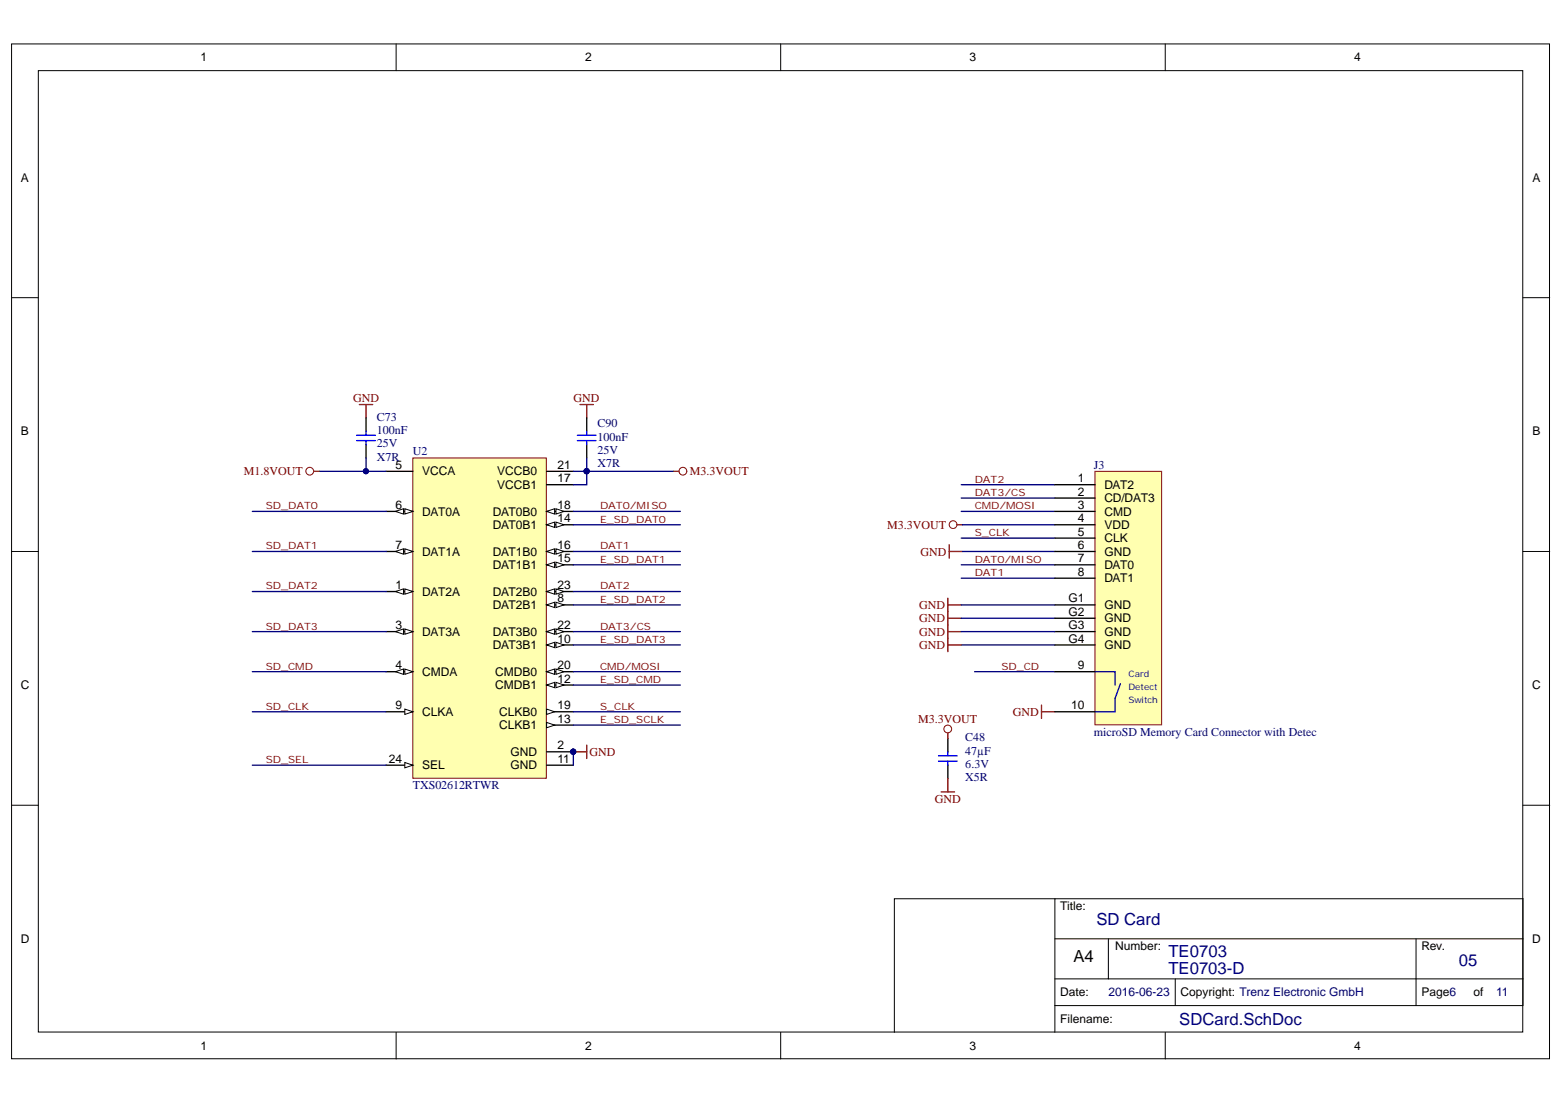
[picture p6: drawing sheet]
<svg xmlns="http://www.w3.org/2000/svg" width="297mm" height="210mm" viewBox="0 0 297 210" stroke-linecap="round" stroke-linejoin="round" font-family="sans-serif">
<defs><g id="words">
<g font-size="3.2" fill="#000080">
<text x="208.4" y="175.8">SD Card</text>
<text x="222.1" y="185.2">TE0703-D</text>
<text x="222.1" y="181.9">TE0703</text>
<text x="277.2" y="183.6">05</text>
<text x="224.1" y="194.8">SDCard.SchDoc</text>
</g>
<text font-size="3.2" x="204" y="182.9">A4</text>
<g font-size="2.3">
<text x="38.1" y="11.7">1</text>
<text x="111.2" y="11.7">2</text>
<text x="184.3" y="11.7">3</text>
<text x="257.4" y="11.7">4</text>
<text x="4" y="34.5">A</text>
<text x="291.2" y="34.5">A</text>
<text x="4" y="82.8">B</text>
<text x="291.2" y="82.8">B</text>
<text x="75.2" y="89.1">5</text>
<text x="105.9" y="89.1">21</text>
<text x="80.2" y="90.4">VCCA</text>
<text x="94.5" y="92.9">VCCB1</text>
<text x="94.5" y="90.4">VCCB0</text>
<text x="105.9" y="91.7">17</text>
<text x="204.8" y="91.7">1</text>
<text x="204.8" y="94.2">2</text>
<text x="209.9" y="92.9">DAT2</text>
<text x="209.9" y="95.5">CD/DAT3</text>
<text x="75.2" y="96.8">6</text>
<text x="80.2" y="98">DAT0A</text>
<text x="93.7" y="100.6">DAT0B1</text>
<text x="93.7" y="98">DAT0B0</text>
<text x="105.9" y="99.3">14</text>
<text x="105.9" y="96.8">18</text>
<text x="204.8" y="96.8">3</text>
<text x="204.8" y="99.3">4</text>
<text x="204.8" y="101.8">5</text>
<text x="209.9" y="98">CMD</text>
<text x="209.9" y="100.6">VDD</text>
<text x="75.2" y="104.4">7</text>
<text x="80.2" y="105.6">DAT1A</text>
<text x="93.7" y="105.6">DAT1B0</text>
<text x="105.9" y="106.9">15</text>
<text x="105.9" y="104.4">16</text>
<text x="204.8" y="104.4">6</text>
<text x="204.8" y="106.9">7</text>
<text x="209.9" y="103.1">CLK</text>
<text x="209.9" y="105.6">GND</text>
<text x="75.2" y="112">1</text>
<text x="80.2" y="113.2">DAT2A</text>
<text x="93.7" y="108.2">DAT1B1</text>
<text x="93.7" y="113.2">DAT2B0</text>
<text x="105.9" y="112">23</text>
<text x="204.8" y="109.4">8</text>
<text x="209.9" y="108.2">DAT0</text>
<text x="209.9" y="110.7">DAT1</text>
<text x="75.2" y="119.6">3</text>
<text x="93.7" y="115.8">DAT2B1</text>
<text x="105.9" y="114.5">8</text>
<text x="105.9" y="119.6">22</text>
<text x="203" y="114.5">G1</text>
<text x="203" y="117.1">G2</text>
<text x="203" y="119.6">G3</text>
<text x="209.9" y="115.8">GND</text>
<text x="209.9" y="118.3">GND</text>
<text x="80.2" y="120.9">DAT3A</text>
<text x="93.7" y="123.4">DAT3B1</text>
<text x="93.7" y="120.9">DAT3B0</text>
<text x="105.9" y="122.2">10</text>
<text x="203" y="122.2">G4</text>
<text x="209.9" y="120.9">GND</text>
<text x="209.9" y="123.4">GND</text>
<text x="3.9" y="131">C</text>
<text x="75.2" y="127.2">4</text>
<text x="80.2" y="128.5">CMDA</text>
<text x="94.1" y="131">CMDB1</text>
<text x="94.1" y="128.5">CMDB0</text>
<text x="105.9" y="129.8">12</text>
<text x="105.9" y="127.2">20</text>
<text x="204.8" y="127.2">9</text>
<text x="291.1" y="131">C</text>
<text x="75.2" y="134.8">9</text>
<text x="80.2" y="136.1">CLKA</text>
<text x="94.9" y="136.1">CLKB0</text>
<text x="105.9" y="137.4">13</text>
<text x="105.9" y="134.8">19</text>
<text x="203.5" y="134.8">10</text>
<text x="94.9" y="138.6">CLKB1</text>
<text x="97" y="143.7">GND</text>
<text x="105.9" y="142.4">2</text>
<text x="73.9" y="145">24</text>
<text x="80.2" y="146.3">SEL</text>
<text x="97" y="146.3">GND</text>
<text x="105.9" y="145">11</text>
<text x="201.5" y="173">Title:</text>
<text x="3.9" y="179.3">D</text>
<text x="291.1" y="179.3">D</text>
<text x="211.9" y="180.6">Number:</text>
<text x="270.1" y="180.6">Rev.</text>
<text x="201.5" y="189.4">Date:</text>
<text x="224.4" y="189.4">Copyright: Trenz Electronic GmbH</text>
<text x="270.1" y="189.4">Page6</text>
<text x="280" y="189.4">of</text>
<text x="201.5" y="194.5">Filename:</text>
<text x="38.1" y="199.6">1</text>
<text x="111.2" y="199.6">2</text>
<text x="184.3" y="199.6">3</text>
<text x="257.4" y="199.6">4</text>
</g>
<g font-size="2.3" fill="#800000">
<text x="67.1" y="76.4">GND</text>
<text x="109" y="76.4">GND</text>
<text x="46.3" y="90.4">M1.8VOUT</text>
<text x="131.1" y="90.4">M3.3VOUT</text>
<text x="168.6" y="100.5">M3.3VOUT</text>
<text x="174.9" y="105.6">GND</text>
<text x="174.7" y="115.8">GND</text>
<text x="174.7" y="118.3">GND</text>
<text x="174.7" y="120.9">GND</text>
<text x="174.7" y="123.4">GND</text>
<text x="174.5" y="137.4">M3.3VOUT</text>
<text x="192.5" y="136.1">GND</text>
<text x="112" y="143.7">GND</text>
<text x="177.7" y="152.6">GND</text>
</g>
<g font-size="2.3" fill="#000080">
<text x="71.6" y="80">C73</text>
<text x="71.6" y="82.5">100nF</text>
<text x="113.5" y="81.3">C90</text>
<text x="113.5" y="83.8">100nF</text>
<text x="71.6" y="85.1">25V</text>
<text x="71.6" y="87.6">X7R</text>
<text x="78.5" y="86.6">U2</text>
<text x="113.5" y="86.3">25V</text>
<text x="113.5" y="88.9">X7R</text>
<text x="207.9" y="89.1">J3</text>
<text x="183.5" y="140.9">C48</text>
<text x="183.5" y="143.5">47µF</text>
<text x="207.9" y="139.9">microSD Memory Card Connector with Detec</text>
<text x="183.5" y="146">6.3V</text>
<text x="183.5" y="148.5">X5R</text>
<text x="78.5" y="150.1">TXS02612RTWR</text>
<text x="210.7" y="189.4">2016-06-23</text>
<text x="284.3" y="189.4">11</text>
</g>
<g font-size="1.9" fill="#800000">
<text x="185.2" y="91.7">DAT2</text>
<text x="185.2" y="94.3">DAT3/CS</text>
<text x="50.5" y="96.9">SD_DAT0</text>
<text x="114" y="96.9">DAT0/MISO</text>
<text x="114" y="99.4">E_SD_DAT0</text>
<text x="185.2" y="96.9">CMD/MOSI</text>
<text x="185.2" y="101.9">S_CLK</text>
<text x="50.5" y="104.5">SD_DAT1</text>
<text x="114" y="104.5">DAT1</text>
<text x="114" y="107">E_SD_DAT1</text>
<text x="185.2" y="107">DAT0/MISO</text>
<text x="50.5" y="112.1">SD_DAT2</text>
<text x="114" y="112.1">DAT2</text>
<text x="185.2" y="109.5">DAT1</text>
<text x="50.5" y="119.7">SD_DAT3</text>
<text x="114" y="119.7">DAT3/CS</text>
<text x="114" y="114.6">E_SD_DAT2</text>
<text x="114" y="122.2">E_SD_DAT3</text>
<text x="50.5" y="127.3">SD_CMD</text>
<text x="114" y="127.3">CMD/MOSI</text>
<text x="114" y="129.9">E_SD_CMD</text>
<text x="190.3" y="127.3">SD_CD</text>
<text x="50.5" y="134.9">SD_CLK</text>
<text x="114" y="134.9">S_CLK</text>
<text x="114" y="137.5">E_SD_SCLK</text>
<text x="50.5" y="145.1">SD_SEL</text>
</g>
<g font-size="1.7" fill="#000080">
<text x="214.5" y="128.6">Card</text>
<text x="214.5" y="131.2">Detect</text>
<text x="214.5" y="133.7">Switch</text>
</g>
</g></defs>
<g fill="#fff" stroke="#000" stroke-width=".19">
<path d="M2.2 8.4h292.3v192.9h-292.3z"/>
<path d="M7.3 13.4h282.1v182.8h-282.1z"/>
</g>
<g fill="none" stroke="#000" stroke-width=".19">
<path d="M75.3 8.4v5M148.4 8.4v5M221.4 8.4v5M2.2 56.6h5.1M289.4 56.6h5.1M2.2 104.9h5.1M289.4 104.9h5.1M2.2 153.1h5.1M289.4 153.1h5.1M200.5 170.9h88.9v20.3h-88.9zM200.5 170.9h-30.5v25.4M200.5 178.5h88.9"/>
<path d="M210.6 178.5v7.6h-10.1M269.1 178.5v12.7M75.3 196.3v5.1M148.4 196.3v5.1M200.5 191.2v5.1M210.6 186.1h78.8M221.4 196.3v5.1M223.4 186.1v5.1"/>
</g>
<path d="M180.1 140.4v2.5M180.1 145.5v2.5" fill="none" stroke="#000" stroke-width=".25"/>
<path d="M178.4 143.7h3.5M178.4 144.7h3.5M180.1 142.9v.8M180.1 144.7v.8" fill="none" stroke="#00f" stroke-width=".25"/>
<path d="M180.4 103.6v2.5M180.4 104.9h2.5M178.9 150.6h2.5M180.1 148v2.6" fill="none" stroke="#800000" stroke-width=".25"/>
<path d="M182.7 92.2h17.8M182.7 94.7h17.8M182.7 97.2h17.8M182.7 102.3h17.8M182.7 107.4h17.8M182.7 109.9h17.8M182.9 104.9h17.6" fill="none" stroke="#000080" stroke-width=".25"/>
<path d="M78.5 87.1h25.3v60.9h-25.3z" fill="#ffffb0" stroke="#800000" stroke-width=".19"/>
<path d="M73.4 112.5h5.1" fill="none" stroke="#000" stroke-width=".25"/>
<path d="M76.9 112l1.6 .5-1.6 .5z" fill="#fff"/>
<path d="M76.9 112l1.6 .5-1.6 .5z" fill="none" stroke="#000" stroke-width=".19"/>
<path d="M75.2 112.5l1.5-.5v1z" fill="#fff"/>
<path d="M75.2 112.5l1.5-.5v1z" fill="none" stroke="#000" stroke-width=".19"/>
<path d="M73.4 120.1h5.1M103.9 142.9h5.1" fill="none" stroke="#000" stroke-width=".25"/>
<circle cx="108.9" cy="142.9" r=".48" fill="#000080" stroke="#000080" stroke-width=".19"/>
<path d="M76.9 119.6l1.6 .5-1.6 .5z" fill="#fff"/>
<path d="M76.9 119.6l1.6 .5-1.6 .5z" fill="none" stroke="#000" stroke-width=".19"/>
<path d="M75.2 120.1l1.5-.5v1z" fill="#fff"/>
<path d="M75.2 120.1l1.5-.5v1z" fill="none" stroke="#000" stroke-width=".19"/>
<path d="M73.4 127.7h5.1" fill="none" stroke="#000" stroke-width=".25"/>
<path d="M76.9 127.2l1.6 .5-1.6 .5z" fill="#fff"/>
<path d="M76.9 127.2l1.6 .5-1.6 .5z" fill="none" stroke="#000" stroke-width=".19"/>
<path d="M75.2 127.7l1.5-.5v1z" fill="#fff"/>
<path d="M75.2 127.7l1.5-.5v1z" fill="none" stroke="#000" stroke-width=".19"/>
<path d="M73.4 89.6h5.1M73.4 97.2h5.1" fill="none" stroke="#000" stroke-width=".25"/>
<path d="M76.9 96.7l1.6 .5-1.6 .5z" fill="#fff"/>
<path d="M76.9 96.7l1.6 .5-1.6 .5z" fill="none" stroke="#000" stroke-width=".19"/>
<path d="M75.2 97.2l1.5-.5v1z" fill="#fff"/>
<path d="M75.2 97.2l1.5-.5v1z" fill="none" stroke="#000" stroke-width=".19"/>
<path d="M73.4 104.9h5.1" fill="none" stroke="#000" stroke-width=".25"/>
<path d="M76.9 104.3l1.6 .6-1.6 .5z" fill="#fff"/>
<path d="M76.9 104.3l1.6 .6-1.6 .5z" fill="none" stroke="#000" stroke-width=".19"/>
<path d="M75.2 104.9l1.5-.6v1.1z" fill="#fff"/>
<path d="M75.2 104.9l1.5-.6v1.1z" fill="none" stroke="#000" stroke-width=".19"/>
<path d="M103.9 115h5.1" fill="none" stroke="#000" stroke-width=".25"/>
<path d="M103.9 115l1.5-.5v1z" fill="#fff"/>
<path d="M103.9 115l1.5-.5v1z" fill="none" stroke="#000" stroke-width=".19"/>
<path d="M105.7 114.5l1.5 .5-1.5 .5z" fill="#fff"/>
<path d="M105.7 114.5l1.5 .5-1.5 .5z" fill="none" stroke="#000" stroke-width=".19"/>
<path d="M73.4 135.3h5.1" fill="none" stroke="#000" stroke-width=".25"/>
<path d="M76.9 134.8l1.6 .5-1.6 .5z" fill="#fff"/>
<path d="M76.9 134.8l1.6 .5-1.6 .5z" fill="none" stroke="#000" stroke-width=".19"/>
<path d="M103.9 122.6h5.1" fill="none" stroke="#000" stroke-width=".25"/>
<path d="M103.9 122.6l1.5-.5v1z" fill="#fff"/>
<path d="M103.9 122.6l1.5-.5v1z" fill="none" stroke="#000" stroke-width=".19"/>
<path d="M105.7 122.1l1.5 .5-1.5 .5z" fill="#fff"/>
<path d="M105.7 122.1l1.5 .5-1.5 .5z" fill="none" stroke="#000" stroke-width=".19"/>
<path d="M103.9 130.2h5.1M103.9 145.5h5.1" fill="none" stroke="#000" stroke-width=".25"/>
<path d="M103.9 130.2l1.5-.5v1.1z" fill="#fff"/>
<path d="M103.9 130.2l1.5-.5v1.1z" fill="none" stroke="#000" stroke-width=".19"/>
<path d="M105.7 129.7l1.5 .5-1.5 .6z" fill="#fff"/>
<path d="M105.7 129.7l1.5 .5-1.5 .6z" fill="none" stroke="#000" stroke-width=".19"/>
<path d="M103.9 137.9h5.1" fill="none" stroke="#000" stroke-width=".25"/>
<path d="M103.9 137.4l1.5 .5-1.5 .5z" fill="#fff"/>
<path d="M103.9 137.4l1.5 .5-1.5 .5z" fill="none" stroke="#000" stroke-width=".19"/>
<path d="M103.9 99.8h5.1" fill="none" stroke="#000" stroke-width=".25"/>
<path d="M103.9 99.8l1.5-.5v1z" fill="#fff"/>
<path d="M103.9 99.8l1.5-.5v1z" fill="none" stroke="#000" stroke-width=".19"/>
<path d="M105.7 99.3l1.5 .5-1.5 .5z" fill="#fff"/>
<path d="M105.7 99.3l1.5 .5-1.5 .5z" fill="none" stroke="#000" stroke-width=".19"/>
<path d="M103.9 107.4h5.1" fill="none" stroke="#000" stroke-width=".25"/>
<path d="M103.9 107.4l1.5-.5v1z" fill="#fff"/>
<path d="M103.9 107.4l1.5-.5v1z" fill="none" stroke="#000" stroke-width=".19"/>
<path d="M105.7 106.9l1.5 .5-1.5 .5z" fill="#fff"/>
<path d="M105.7 106.9l1.5 .5-1.5 .5z" fill="none" stroke="#000" stroke-width=".19"/>
<path d="M103.9 104.9h5.1" fill="none" stroke="#000" stroke-width=".25"/>
<path d="M103.9 104.9l1.5-.6v1.1z" fill="#fff"/>
<path d="M103.9 104.9l1.5-.6v1.1z" fill="none" stroke="#000" stroke-width=".19"/>
<path d="M105.7 104.3l1.5 .6-1.5 .5z" fill="#fff"/>
<path d="M105.7 104.3l1.5 .6-1.5 .5z" fill="none" stroke="#000" stroke-width=".19"/>
<path d="M103.9 92.2h5.1M103.9 97.2h5.1" fill="none" stroke="#000" stroke-width=".25"/>
<path d="M103.9 97.2l1.5-.5v1z" fill="#fff"/>
<path d="M103.9 97.2l1.5-.5v1z" fill="none" stroke="#000" stroke-width=".19"/>
<path d="M105.7 96.7l1.5 .5-1.5 .5z" fill="#fff"/>
<path d="M105.7 96.7l1.5 .5-1.5 .5z" fill="none" stroke="#000" stroke-width=".19"/>
<path d="M103.9 135.3h5.1" fill="none" stroke="#000" stroke-width=".25"/>
<path d="M103.9 134.8l1.5 .5-1.5 .5z" fill="#fff"/>
<path d="M103.9 134.8l1.5 .5-1.5 .5z" fill="none" stroke="#000" stroke-width=".19"/>
<path d="M103.9 127.7h5.1" fill="none" stroke="#000" stroke-width=".25"/>
<path d="M103.9 127.7l1.5-.5v1z" fill="#fff"/>
<path d="M103.9 127.7l1.5-.5v1z" fill="none" stroke="#000" stroke-width=".19"/>
<path d="M105.7 127.2l1.5 .5-1.5 .5z" fill="#fff"/>
<path d="M105.7 127.2l1.5 .5-1.5 .5z" fill="none" stroke="#000" stroke-width=".19"/>
<path d="M103.9 89.6h5.1M103.9 120.1h5.1" fill="none" stroke="#000" stroke-width=".25"/>
<path d="M103.9 120.1l1.5-.5v1z" fill="#fff"/>
<path d="M103.9 120.1l1.5-.5v1z" fill="none" stroke="#000" stroke-width=".19"/>
<path d="M105.7 119.6l1.5 .5-1.5 .5z" fill="#fff"/>
<path d="M105.7 119.6l1.5 .5-1.5 .5z" fill="none" stroke="#000" stroke-width=".19"/>
<path d="M103.9 112.5h5.1" fill="none" stroke="#000" stroke-width=".25"/>
<path d="M103.9 112.5l1.5-.5v1z" fill="#fff"/>
<path d="M103.9 112.5l1.5-.5v1z" fill="none" stroke="#000" stroke-width=".19"/>
<path d="M105.7 112l1.5 .5-1.5 .5z" fill="#fff"/>
<path d="M105.7 112l1.5 .5-1.5 .5z" fill="none" stroke="#000" stroke-width=".19"/>
<path d="M73.4 145.5h5.1" fill="none" stroke="#000" stroke-width=".25"/>
<path d="M76.9 145l1.6 .5-1.6 .5z" fill="#fff"/>
<path d="M76.9 145l1.6 .5-1.6 .5z" fill="none" stroke="#000" stroke-width=".19"/>
<g fill="#000080" stroke="#000080" stroke-width=".19">
<circle cx="108.9" cy="142.9" r=".48"/>
<circle cx="111.5" cy="89.6" r=".48"/>
<circle cx="69.5" cy="89.6" r=".48"/>
</g>
<g fill="none" stroke="#000080" stroke-width=".25">
<path d="M48 97.2h25.4M60.7 89.6h12.7M69.6 87.1v2.5M109 97.2h20.3M109 89.6h19M109 99.8h20.3M111.5 87.1v5.1h-2.5M182.9 99.8h17.6M48 104.9h25.4M48 112.5h25.4M109 104.9h20.3M109 112.5h20.3"/>
<path d="M109 107.4h20.3M109 115h20.3M182.7 115h17.8M182.7 117.5h17.8M48 120.1h25.4M48 127.7h25.4M109 120.1h20.3M109 127.7h20.3M109 135.3h20.3M109 122.6h20.3M109 130.2h20.3M109 137.9h20.3"/>
<path d="M182.7 122.6h17.8M185.2 127.7h15.3M48 145.5h25.4M109 142.9v2.6"/>
</g>
<g fill="none" stroke="#800000" stroke-width=".25">
<path d="M68.3 76.9h2.5M69.6 76.9v2.6M110.2 76.9h2.6M111.5 76.9v2.6M59.6 89.6h1.1M128 89.6h1M181.9 99.8h1M180.1 113.7v10.2M180.1 115h2.6M180.1 117.5h2.6M180.1 139.4v1M180.1 120.1h2.6"/>
<path d="M180.1 122.6h2.6M197.9 134.1v2.5M197.9 135.3h2.6M109 142.9h2.5M111.5 141.7v2.5"/>
</g>
<path d="M69.6 79.5v2.5M111.5 79.5v2.5M69.6 84.5v2.6M111.5 84.5v2.6" fill="none" stroke="#000" stroke-width=".25"/>
<path d="M67.8 82.8h3.5M67.8 83.8h3.5M69.6 82v.8M69.6 83.8v.7M109.7 82.8h3.6M109.7 83.8h3.6M111.5 82v.8M111.5 83.8v.7" fill="none" stroke="#00f" stroke-width=".25"/>
<g fill="none" stroke="#800000" stroke-width=".19">
<circle cx="58.9" cy="89.6" r=".74"/>
<circle cx="129.8" cy="89.6" r=".74"/>
<circle cx="181.1" cy="99.7" r=".74"/>
<circle cx="180.1" cy="138.6" r=".74"/>
</g>
<path d="M208.1 89.6h12.7v48.2h-12.7z" fill="#ffffb0" stroke="#800000" stroke-width=".19"/>
<g fill="none" stroke="#000" stroke-width=".25">
<path d="M200.5 92.2h7.6M200.5 94.7h7.6M200.5 97.2h7.6M200.5 99.8h7.6M200.5 102.3h7.6M200.5 104.9h7.6M200.5 107.4h7.6M200.5 109.9h7.6M200.5 115h7.6M200.5 117.5h7.6M200.5 120.1h7.6M200.5 122.6h7.6"/>
<path d="M200.5 127.7h7.6M200.5 135.3h7.6"/>
</g>
<path d="M208.1 127.7h3.8v2.5M212.9 130l-1 2.8v2.5h-3.8" fill="none" stroke="#0000bf" stroke-width=".25"/>
<path d="M48 135.3h25.4M182.7 120.1h17.8" fill="none" stroke="#000080" stroke-width=".25"/>
<use href="#words"/>
</svg>
